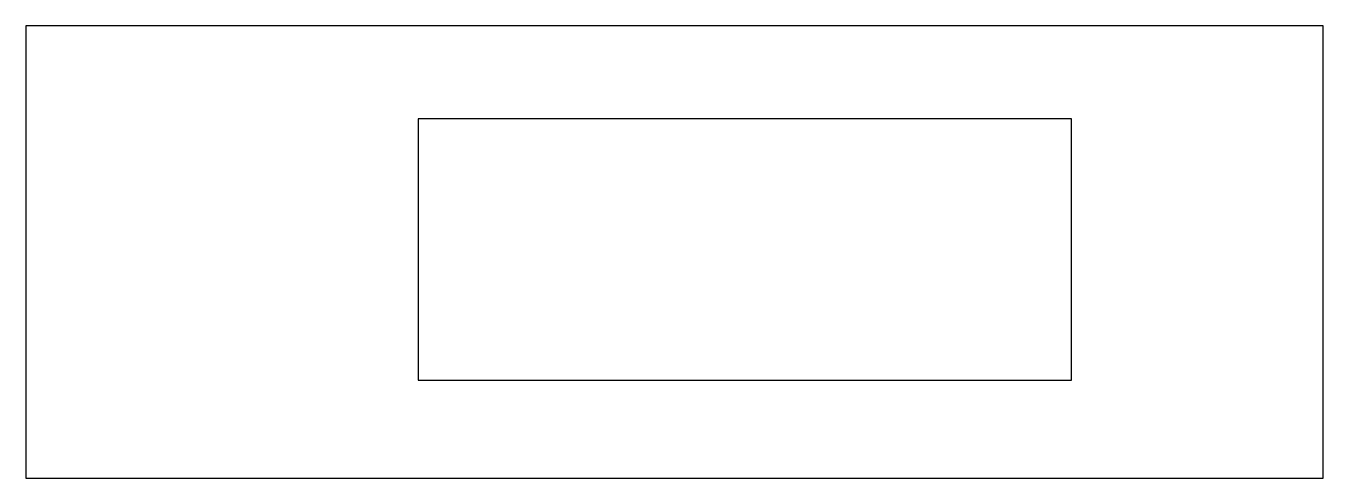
# Model space of a CAD drawing. Header units: inches. Extents: x 0 to 19.9, y 0 to 6.9.
import ezdxf

# ---------------------------------------------------------------- set-up
doc = ezdxf.new("R2010")
doc.units = ezdxf.units.IN
doc.header["$MEASUREMENT"] = 0
doc.layers.add('CUT', color=7, linetype='CONTINUOUS')

msp = doc.modelspace()

# ---------------------------------------------------------------- linework, layer by layer
at = {"layer": 'CUT'}
for p, q in [((19.85, 6.925), (0, 6.925)), ((0, 6.925), (0, 0)), ((19.85, 0), (19.85, 6.925)), ((16, 5.5), (6, 5.5)), ((6, 5.5), (6, 1.5)), ((16, 1.5), (16, 5.5)), ((6, 1.5), (16, 1.5)), ((0, 0), (19.85, 0))]:
    msp.add_line(p, q, dxfattribs=at)

doc.saveas('drawing.dxf')
